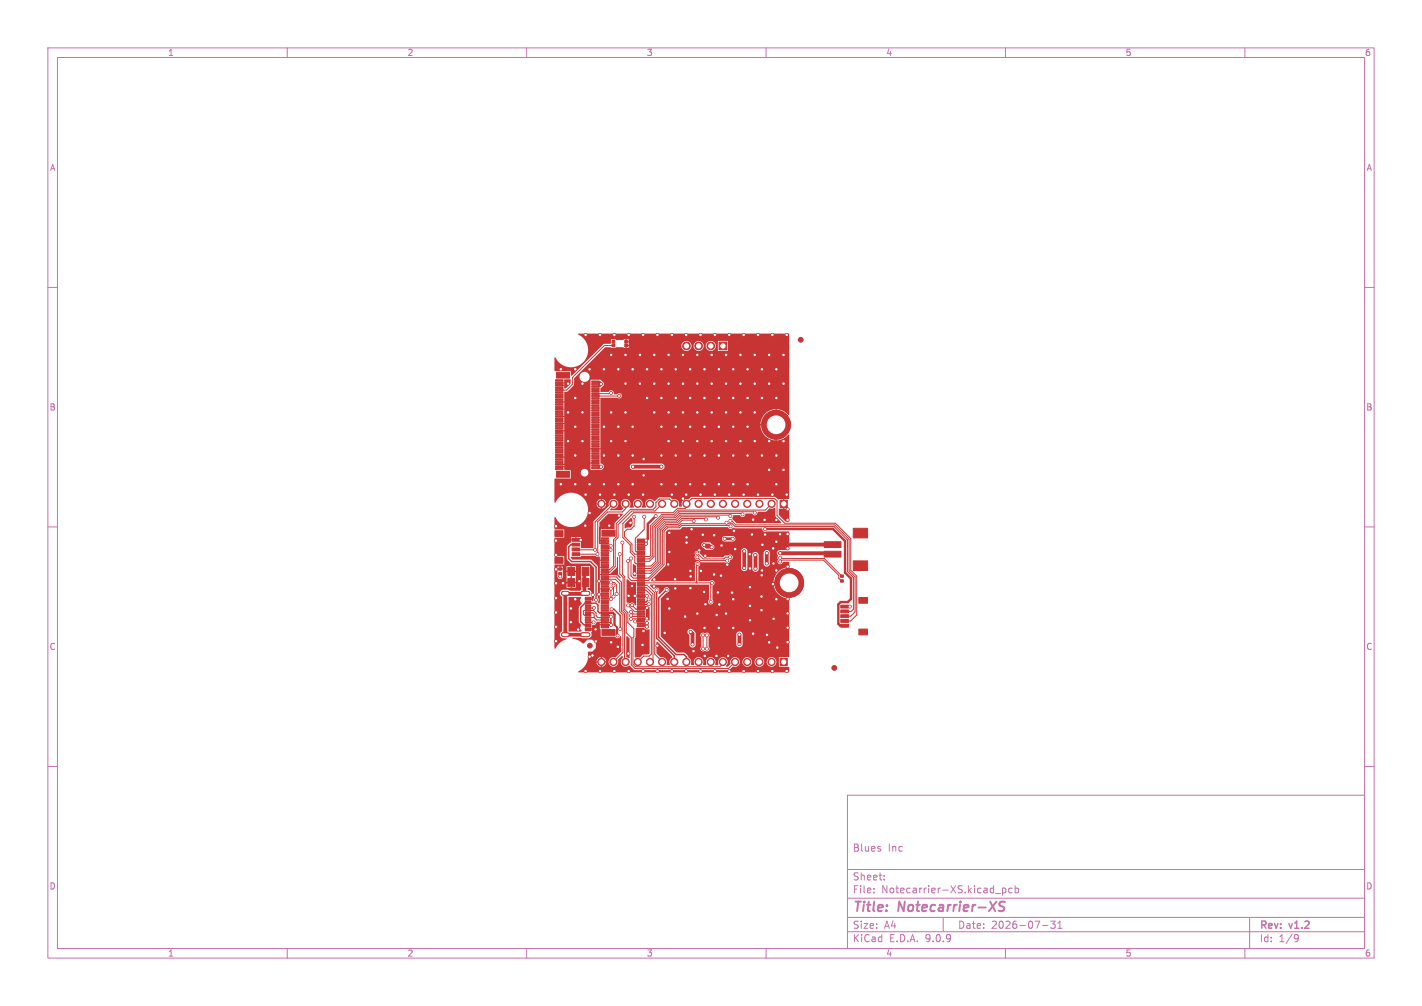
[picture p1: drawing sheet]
<svg xmlns="http://www.w3.org/2000/svg" width="297mm" height="210mm" viewBox="0 0 297 210" stroke-linecap="round" stroke-linejoin="round" font-family="sans-serif">
<defs><g id="words">
<g font-size="2.8" fill="#c872ab">
<text x="178" y="190.9">Title:</text>
<text x="187.7" y="190.9">Notecarrier-XS</text>
</g>
<g font-size="2.1" fill="#c872ab">
<text x="178" y="178">Blues</text>
<text x="185.4" y="178">Inc</text>
<text x="178" y="184">Sheet:</text>
<text x="178" y="186.7">File:</text>
<text x="184.1" y="186.7">Notecarrier-XS.kicad_pcb</text>
<text x="178" y="196.9">KiCad</text>
<text x="178" y="194.1">Size:</text>
<text x="184.7" y="194.1">A4</text>
<text x="185.7" y="196.9">E.D.A.</text>
<text x="193.3" y="196.9">9.0.9</text>
<text x="200" y="194.1">Date:</text>
<text x="207" y="194.1">2026-07-31</text>
<text x="263" y="194.3">Rev:</text>
<text x="263" y="196.9">Id:</text>
<text x="267.1" y="196.9">1/9</text>
<text x="269.4" y="194.3">v1.2</text>
</g>
<g font-size="1.8" fill="#c872ab">
<text x="35" y="11.9">1</text>
<text x="85" y="11.9">2</text>
<text x="135" y="11.9">3</text>
<text x="185" y="11.9">4</text>
<text x="235" y="11.9">5</text>
<text x="285" y="11.9">6</text>
<text x="10.3" y="35.9">A</text>
<text x="285.4" y="35.9">A</text>
<text x="10.3" y="85.9">B</text>
<text x="285.3" y="85.9">B</text>
<text x="10.3" y="135.9">C</text>
<text x="285.3" y="135.9">C</text>
<text x="10.3" y="185.9">D</text>
<text x="285.3" y="185.9">D</text>
<text x="35" y="199.9">1</text>
<text x="85" y="199.9">2</text>
<text x="135" y="199.9">3</text>
<text x="185" y="199.9">4</text>
<text x="235" y="199.9">5</text>
<text x="285" y="199.9">6</text>
</g>
</g></defs>
<g fill="none" stroke="#c872ab" stroke-width=".21">
<path d="M10 10h277v190h-277zM12 12h273v186h-273zM60 10v2M110 10v2M160 10v2M210 10v2M260 10v2M10 60h2M285 60h2M10 110h2M285 110h2M10 160h2"/>
<path d="M177 166h108v32h-108zM183.7 177.2l.3 .2-.3 .3M183.7 176.7l.2 .1M285 160h2M60 198v2M110 198v2M160 198v2M177 194.5h108M177 191.5h108M177 187.5h108M177 181.5h108M182.5 186.3v.1"/>
<path d="M182.5 185.5v.1M184.7 183.6v.1M184.7 182.8v.1M197 191.5v3M207.9 186.5h1.1M209.4 185.4v1.5M209.4 185.5l.4-.1 .3 .3-.1 .6h-.6M210 198v2M211.4 185.5l-.4-.1-.3 .3 .1 .6h.6M212 185.5l.5-.1 .2 .3-.1 .6h-.6M212 184.9v1.5M217.7 193.2h1.2"/>
<path d="M219.5 192.3h.9l-.5 .6 .4 .1v.7l-.2 .1-.6-.1M221 193.8h.8M221 192.7l.4-.4v1.5M260 198v2M261 191.5v6.5M270.6 195.1l.5 .1a.99 .99 0 0 1-.4 1.4h-.2M271.2 195.7l-.3 .3h-.3"/>
</g>
<path d="M209.9 188.3a.85 .85 0 0 0-1 .1l-.1 .6 .9 .4-.1 .6a.85 .85 0 0 1-1 .1" fill="none" stroke="#c872ab" stroke-width=".4"/>
<g fill="#c83434">
<path d="M161.4 121.5h.5v.5h-.5z"/>
<path d="M164.2 118h.6v.9h-.6z"/>
<path d="M164.2 124.5h.6v.9h-.6z"/>
<path d="M124.9 79.5h.4l.5 .5v.3l-.5 .5h-.4z"/>
<path d="M125 97h.6l.2 .3v.3l-.2 .2h-.6z"/>
<path d="M134.6 112.5h.5l.1 .2-.1 1.1h-.5z"/>
<path d="M147 113.5h1.2l.4 .4v.6h-1.1l-.5-.4z"/>
<path d="M126.9 127.8l.5-.1v.5l-.5-.1z"/>
<path d="M134.7 130l.3-.3 .4 .2v1.1l-.1 .2h-.3l-.3-.3z"/>
</g>
<g fill="#c83434" stroke="#c83434" stroke-width=".21">
<path d="M119.5 112.4h1.6v.6h-1.6z"/>
<path d="M119.5 113.4h1.6v.6h-1.6z"/>
<path d="M119.5 114.4h1.6v.6h-1.6z"/>
<path d="M119.5 115.4h1.6v.6h-1.6z"/>
<path d="M115.9 116.4h1.7v1.2h-1.7z"/>
<path d="M115.9 110.8h1.7v1.2h-1.7z"/>
<path d="M150.2 71.4h1.6v1.6h-1.6z"/>
<path d="M127.8 71.1h.6v.5h-.6z"/>
<path d="M127.8 71.8h.6v.6h-.6z"/>
<path d="M130.5 71.1h.5v.5h-.5z"/>
<path d="M130.5 71.8h.5v.6h-.5z"/>
<path d="M116.2 98.4h2.8v1.2h-2.8z"/>
<path d="M116.2 77.7h2.8v1.2h-2.8z"/>
<path d="M116 97.8h1.6v.3h-1.6z"/>
<path d="M123.6 97.5h1.5v.3h-1.5z"/>
<path d="M116 97.3h1.6v.3h-1.6z"/>
<path d="M123.6 97h1.5v.3h-1.5z"/>
<path d="M116 96.8h1.6v.3h-1.6z"/>
<path d="M123.6 96.5h1.5v.3h-1.5z"/>
<path d="M116 96.3h1.6v.3h-1.6z"/>
<path d="M123.6 96h1.5v.3h-1.5z"/>
<path d="M116 95.8h1.6v.3h-1.6z"/>
<path d="M123.6 95.5h1.5v.3h-1.5z"/>
<path d="M116 95.3h1.6v.3h-1.6z"/>
<path d="M123.6 95h1.5v.3h-1.5z"/>
<path d="M116 94.8h1.6v.3h-1.6z"/>
<path d="M123.6 94.5h1.5v.3h-1.5z"/>
<path d="M116 94.3h1.6v.3h-1.6z"/>
<path d="M123.6 94h1.5v.3h-1.5z"/>
<path d="M116 93.8h1.6v.3h-1.6z"/>
<path d="M123.6 93.5h1.5v.3h-1.5z"/>
<path d="M116 93.3h1.6v.3h-1.6z"/>
<path d="M123.6 93h1.5v.3h-1.5z"/>
<path d="M116 92.8h1.6v.3h-1.6z"/>
<path d="M123.6 92.5h1.5v.3h-1.5z"/>
<path d="M116 92.3h1.6v.3h-1.6z"/>
<path d="M123.6 92h1.5v.3h-1.5z"/>
<path d="M116 91.8h1.6v.3h-1.6z"/>
<path d="M123.6 91.5h1.5v.3h-1.5z"/>
<path d="M116 91.3h1.6v.3h-1.6z"/>
<path d="M123.6 91h1.5v.3h-1.5z"/>
<path d="M116 90.8h1.6v.3h-1.6z"/>
<path d="M123.6 90.5h1.5v.3h-1.5z"/>
<path d="M116 90.3h1.6v.3h-1.6z"/>
<path d="M123.6 90h1.5v.3h-1.5z"/>
<path d="M116 89.8h1.6v.3h-1.6z"/>
<path d="M123.6 89.5h1.5v.3h-1.5z"/>
<path d="M116 89.3h1.6v.3h-1.6z"/>
<path d="M123.6 89h1.5v.3h-1.5z"/>
<path d="M116 88.8h1.6v.3h-1.6z"/>
<path d="M123.6 88.5h1.5v.3h-1.5z"/>
<path d="M116 88.3h1.6v.3h-1.6z"/>
<path d="M123.6 88h1.5v.3h-1.5z"/>
<path d="M116 87.8h1.6v.3h-1.6z"/>
<path d="M123.6 87.5h1.5v.3h-1.5z"/>
<path d="M116 87.3h1.6v.3h-1.6z"/>
<path d="M123.6 87h1.5v.3h-1.5z"/>
<path d="M116 86.8h1.6v.3h-1.6z"/>
<path d="M123.6 86.5h1.5v.3h-1.5z"/>
<path d="M116 86.3h1.6v.3h-1.6z"/>
<path d="M123.6 86h1.5v.3h-1.5z"/>
<path d="M116 85.8h1.6v.3h-1.6z"/>
<path d="M123.6 85.5h1.5v.3h-1.5z"/>
<path d="M116 85.3h1.6v.3h-1.6z"/>
<path d="M123.6 85h1.5v.3h-1.5z"/>
<path d="M116 84.8h1.6v.3h-1.6z"/>
<path d="M123.6 84.5h1.5v.3h-1.5z"/>
<path d="M116 84.3h1.6v.3h-1.6z"/>
<path d="M123.6 84h1.5v.3h-1.5z"/>
<path d="M116 83.8h1.6v.3h-1.6z"/>
<path d="M123.6 83.5h1.5v.3h-1.5z"/>
<path d="M116 83.3h1.6v.3h-1.6z"/>
<path d="M123.6 83h1.5v.3h-1.5z"/>
<path d="M116 82.8h1.6v.3h-1.6z"/>
<path d="M123.6 82.5h1.5v.3h-1.5z"/>
<path d="M116 82.3h1.6v.3h-1.6z"/>
<path d="M123.6 82h1.5v.3h-1.5z"/>
<path d="M116 81.8h1.6v.3h-1.6z"/>
<path d="M123.6 81.5h1.5v.3h-1.5z"/>
<path d="M116 81.3h1.6v.3h-1.6z"/>
<path d="M123.6 81h1.5v.3h-1.5z"/>
<path d="M116 80.8h1.6v.3h-1.6z"/>
<path d="M123.6 80.5h1.5v.3h-1.5z"/>
<path d="M116 80.3h1.6v.3h-1.6z"/>
<path d="M123.6 80h1.5v.3h-1.5z"/>
<path d="M116 79.8h1.6v.3h-1.6z"/>
<path d="M123.6 79.5h1.5v.3h-1.5z"/>
<path d="M116 79.3h1.6v.3h-1.6z"/>
<path d="M162.9 104.4h1.5v1.5h-1.5z"/>
<path d="M175.6 130.3h1.6v.6h-1.6z"/>
<path d="M175.6 129.3h1.6v.6h-1.6z"/>
<path d="M175.6 128.3h1.6v.6h-1.6z"/>
<path d="M175.6 127.3h1.6v.6h-1.6z"/>
<path d="M175.6 126.3h1.6v.6h-1.6z"/>
<path d="M179.4 131.3h1.8v1.2h-1.8z"/>
<path d="M179.4 124.7h1.8v1.2h-1.8z"/>
<path d="M175.5 121h.6v.5h-.6z"/>
<path d="M175.5 120h.6v.5h-.6z"/>
<path d="M121.6 118.4h1.4v1.7h-1.4z"/>
<path d="M118.6 118.4h1.4v1.7h-1.4z"/>
<path d="M172.1 115.1h3.5v1.2h-3.5z"/>
<path d="M172.1 113.1h3.5v1.2h-3.5z"/>
<path d="M178.2 110.3h3v2h-3z"/>
<path d="M178.2 117.1h3v2h-3z"/>
<path d="M122.2 124.7h1.2v.3h-1.2z"/>
<path d="M122.2 125.5h1.2v.3h-1.2z"/>
<path d="M122.2 126.8h1.2v.3h-1.2z"/>
<path d="M122.2 127.8h1.2v.3h-1.2z"/>
<path d="M122.2 128.3h1.2v.3h-1.2z"/>
<path d="M122.2 129.3h1.2v.3h-1.2z"/>
<path d="M122.2 130.6h1.2v.3h-1.2z"/>
<path d="M122.2 131.4h1.2v.3h-1.2z"/>
<path d="M122.2 131.1h1.2v.3h-1.2z"/>
<path d="M122.2 130.3h1.2v.3h-1.2z"/>
<path d="M122.2 129.8h1.2v.3h-1.2z"/>
<path d="M122.2 128.8h1.2v.3h-1.2z"/>
<path d="M122.2 127.3h1.2v.3h-1.2z"/>
<path d="M122.2 126.3h1.2v.3h-1.2z"/>
<path d="M122.2 125.8h1.2v.3h-1.2z"/>
<path d="M122.2 125h1.2v.3h-1.2z"/>
<path d="M121.6 120.8h1.4v1.7h-1.4z"/>
<path d="M118.6 120.8h1.4v1.7h-1.4z"/>
<path d="M125.7 131.4h2.8v1.2h-2.8z"/>
<path d="M125.7 110.7h2.8v1.2h-2.8z"/>
<path d="M125.5 130.8h1.6v.3h-1.6z"/>
<path d="M133.1 130.5h1.5v.3h-1.5z"/>
<path d="M125.5 130.3h1.6v.3h-1.6z"/>
<path d="M133.1 130h1.5v.3h-1.5z"/>
<path d="M125.5 129.8h1.6v.3h-1.6z"/>
<path d="M133.1 129.5h1.5v.3h-1.5z"/>
<path d="M125.5 129.3h1.6v.3h-1.6z"/>
<path d="M133.1 129h1.5v.3h-1.5z"/>
<path d="M125.5 128.8h1.6v.3h-1.6z"/>
<path d="M133.1 128.5h1.5v.3h-1.5z"/>
<path d="M125.5 128.3h1.6v.3h-1.6z"/>
<path d="M133.1 128h1.5v.3h-1.5z"/>
<path d="M125.5 127.8h1.6v.3h-1.6z"/>
<path d="M133.1 127.5h1.5v.3h-1.5z"/>
<path d="M125.5 127.3h1.6v.3h-1.6z"/>
<path d="M133.1 127h1.5v.3h-1.5z"/>
<path d="M125.5 126.8h1.6v.3h-1.6z"/>
<path d="M133.1 126.5h1.5v.3h-1.5z"/>
<path d="M125.5 126.3h1.6v.3h-1.6z"/>
<path d="M133.1 126h1.5v.3h-1.5z"/>
<path d="M125.5 125.8h1.6v.3h-1.6z"/>
<path d="M133.1 125.5h1.5v.3h-1.5z"/>
<path d="M125.5 125.3h1.6v.3h-1.6z"/>
<path d="M133.1 125h1.5v.3h-1.5z"/>
<path d="M125.5 124.8h1.6v.3h-1.6z"/>
<path d="M133.1 124.5h1.5v.3h-1.5z"/>
<path d="M125.5 124.3h1.6v.3h-1.6z"/>
<path d="M133.1 124h1.5v.3h-1.5z"/>
<path d="M125.5 123.8h1.6v.3h-1.6z"/>
<path d="M133.1 123.5h1.5v.3h-1.5z"/>
<path d="M125.5 123.3h1.6v.3h-1.6z"/>
<path d="M133.1 123h1.5v.3h-1.5z"/>
<path d="M125.5 122.8h1.6v.3h-1.6z"/>
<path d="M133.1 122.5h1.5v.3h-1.5z"/>
<path d="M125.5 122.3h1.6v.3h-1.6z"/>
<path d="M133.1 122h1.5v.3h-1.5z"/>
<path d="M125.5 121.8h1.6v.3h-1.6z"/>
<path d="M133.1 121.5h1.5v.3h-1.5z"/>
<path d="M125.5 121.3h1.6v.3h-1.6z"/>
<path d="M133.1 121h1.5v.3h-1.5z"/>
<path d="M125.5 120.8h1.6v.3h-1.6z"/>
<path d="M133.1 120.5h1.5v.3h-1.5z"/>
<path d="M125.5 120.3h1.6v.3h-1.6z"/>
<path d="M133.1 120h1.5v.3h-1.5z"/>
<path d="M125.5 119.8h1.6v.3h-1.6z"/>
<path d="M133.1 119.5h1.5v.3h-1.5z"/>
<path d="M125.5 119.3h1.6v.3h-1.6z"/>
<path d="M133.1 119h1.5v.3h-1.5z"/>
<path d="M125.5 118.8h1.6v.3h-1.6z"/>
<path d="M133.1 118.5h1.5v.3h-1.5z"/>
<path d="M125.5 118.3h1.6v.3h-1.6z"/>
<path d="M133.1 118h1.5v.3h-1.5z"/>
<path d="M125.5 117.8h1.6v.3h-1.6z"/>
<path d="M133.1 117.5h1.5v.3h-1.5z"/>
<path d="M125.5 117.3h1.6v.3h-1.6z"/>
<path d="M133.1 117h1.5v.3h-1.5z"/>
<path d="M125.5 116.8h1.6v.3h-1.6z"/>
<path d="M133.1 116.5h1.5v.3h-1.5z"/>
<path d="M125.5 116.3h1.6v.3h-1.6z"/>
<path d="M133.1 116h1.5v.3h-1.5z"/>
<path d="M125.5 115.8h1.6v.3h-1.6z"/>
<path d="M133.1 115.5h1.5v.3h-1.5z"/>
<path d="M125.5 115.3h1.6v.3h-1.6z"/>
<path d="M133.1 115h1.5v.3h-1.5z"/>
<path d="M125.5 114.8h1.6v.3h-1.6z"/>
<path d="M133.1 114.5h1.5v.3h-1.5z"/>
<path d="M125.5 114.3h1.6v.3h-1.6z"/>
<path d="M133.1 114h1.5v.3h-1.5z"/>
<path d="M125.5 113.8h1.6v.3h-1.6z"/>
<path d="M133.1 113.5h1.5v.3h-1.5z"/>
<path d="M125.5 113.3h1.6v.3h-1.6z"/>
<path d="M133.1 113h1.5v.3h-1.5z"/>
<path d="M125.5 112.8h1.6v.3h-1.6z"/>
<path d="M133.1 112.5h1.5v.3h-1.5z"/>
<path d="M125.5 112.3h1.6v.3h-1.6z"/>
<path d="M116.7 118.5h.6v.5h-.6z"/>
<path d="M116.7 119.5h.6v.5h-.6z"/>
<path d="M162.9 137.4h1.5v1.5h-1.5z"/>
<circle cx="148.5" cy="72.2" r=".8"/>
<circle cx="145.9" cy="72.2" r=".8"/>
<circle cx="143.4" cy="72.2" r=".8"/>
<circle cx="167.2" cy="70.9" r=".5"/>
<circle cx="161.2" cy="105.2" r=".75"/>
<circle cx="158.6" cy="105.2" r=".75"/>
<circle cx="156.1" cy="105.2" r=".75"/>
<circle cx="153.5" cy="105.2" r=".75"/>
<circle cx="151" cy="105.2" r=".75"/>
<circle cx="148.5" cy="105.2" r=".75"/>
<circle cx="145.9" cy="105.2" r=".75"/>
<circle cx="143.4" cy="105.2" r=".75"/>
<circle cx="140.8" cy="105.2" r=".75"/>
<circle cx="138.3" cy="105.2" r=".75"/>
<circle cx="135.8" cy="105.2" r=".75"/>
<circle cx="133.2" cy="105.2" r=".75"/>
<circle cx="130.7" cy="105.2" r=".75"/>
<circle cx="128.1" cy="105.2" r=".75"/>
<circle cx="125.6" cy="105.2" r=".75"/>
<circle cx="164.8" cy="121.7" r="3"/>
<circle cx="123.2" cy="134.8" r=".5"/>
<circle cx="162.1" cy="88.7" r="3"/>
<circle cx="174.2" cy="139.4" r=".5"/>
<circle cx="161.1" cy="138.2" r=".75"/>
<circle cx="158.6" cy="138.2" r=".75"/>
<circle cx="156.1" cy="138.2" r=".75"/>
<circle cx="153.5" cy="138.2" r=".75"/>
<circle cx="151" cy="138.2" r=".75"/>
<circle cx="148.4" cy="138.2" r=".75"/>
<circle cx="145.9" cy="138.2" r=".75"/>
<circle cx="143.4" cy="138.2" r=".75"/>
<circle cx="140.8" cy="138.2" r=".75"/>
<circle cx="138.3" cy="138.2" r=".75"/>
<circle cx="135.7" cy="138.2" r=".75"/>
<circle cx="133.2" cy="138.2" r=".75"/>
<circle cx="130.7" cy="138.2" r=".75"/>
<circle cx="128.1" cy="138.2" r=".75"/>
<circle cx="125.6" cy="138.2" r=".75"/>
<circle cx="127.5" cy="114.8" r=".3"/>
<circle cx="129.4" cy="115.7" r=".3"/>
<circle cx="159.8" cy="110.5" r=".3"/>
<circle cx="151.3" cy="112.5" r=".3"/>
<circle cx="153" cy="112.5" r=".3"/>
<circle cx="147" cy="113.8" r=".3"/>
<circle cx="148.6" cy="114.2" r=".3"/>
<circle cx="117" cy="120.3" r=".3"/>
<circle cx="131.8" cy="129.2" r=".3"/>
<circle cx="127.6" cy="125.1" r=".3"/>
<circle cx="127.6" cy="122.9" r=".3"/>
<circle cx="128.8" cy="124" r=".3"/>
<circle cx="127.6" cy="121.6" r=".3"/>
<circle cx="128.1" cy="124.5" r=".3"/>
<circle cx="128.1" cy="122.2" r=".3"/>
<circle cx="159.7" cy="108.5" r=".3"/>
<circle cx="156.1" cy="101.1" r=".3"/>
<circle cx="132.1" cy="95.1" r=".3"/>
<circle cx="134.2" cy="134.6" r=".3"/>
<circle cx="147.3" cy="116" r=".3"/>
<circle cx="153.1" cy="101.1" r=".3"/>
<circle cx="144.1" cy="101.1" r=".3"/>
<circle cx="134.3" cy="103.3" r=".3"/>
<circle cx="116.1" cy="127.9" r=".3"/>
<circle cx="141.1" cy="101.1" r=".3"/>
<circle cx="126.1" cy="101.1" r=".3"/>
<circle cx="129.1" cy="101.1" r=".3"/>
<circle cx="161.4" cy="121.9" r=".3"/>
<circle cx="144.2" cy="120.3" r=".3"/>
<circle cx="164.5" cy="128" r=".3"/>
<circle cx="162.1" cy="113.1" r=".3"/>
<circle cx="144.2" cy="122.8" r=".3"/>
<circle cx="123.7" cy="136.8" r=".3"/>
<circle cx="127.6" cy="92.1" r=".3"/>
<circle cx="159" cy="127.4" r=".3"/>
<circle cx="116.1" cy="124.9" r=".3"/>
<circle cx="120.1" cy="125.1" r=".3"/>
<circle cx="119.2" cy="129.9" r=".3"/>
<circle cx="146.8" cy="111.6" r=".3"/>
<circle cx="161.3" cy="140.1" r=".3"/>
<circle cx="150.1" cy="131.1" r=".3"/>
<circle cx="151.6" cy="86.1" r=".3"/>
<circle cx="164.5" cy="134" r=".3"/>
<circle cx="120.7" cy="131.4" r=".3"/>
<circle cx="116.1" cy="109.9" r=".3"/>
<circle cx="160.6" cy="80.1" r=".3"/>
<circle cx="127.6" cy="86.1" r=".3"/>
<circle cx="149.3" cy="103.3" r=".3"/>
<circle cx="153.1" cy="125.1" r=".3"/>
<circle cx="151.6" cy="74.1" r=".3"/>
<circle cx="152.9" cy="123.7" r=".3"/>
<circle cx="161.3" cy="103.3" r=".3"/>
<circle cx="163.6" cy="74.1" r=".3"/>
<circle cx="153.3" cy="110.8" r=".3"/>
<circle cx="120.1" cy="95.1" r=".3"/>
<circle cx="121.6" cy="92.1" r=".3"/>
<circle cx="123.1" cy="101.1" r=".3"/>
<circle cx="155.3" cy="103.3" r=".3"/>
<circle cx="156.1" cy="77.1" r=".3"/>
<circle cx="117.6" cy="121.7" r=".3"/>
<circle cx="132" cy="122.3" r=".3"/>
<circle cx="160.6" cy="134.1" r=".3"/>
<circle cx="141" cy="120.9" r=".3"/>
<circle cx="164.5" cy="106.3" r=".3"/>
<circle cx="144.8" cy="135.9" r=".3"/>
<circle cx="158.3" cy="103.3" r=".3"/>
<circle cx="141.1" cy="95.1" r=".3"/>
<circle cx="127.6" cy="74.1" r=".3"/>
<circle cx="126.1" cy="77.1" r=".3"/>
<circle cx="147.1" cy="89.1" r=".3"/>
<circle cx="146.4" cy="119.2" r=".3"/>
<circle cx="149.6" cy="136.9" r=".3"/>
<circle cx="154.6" cy="74.1" r=".3"/>
<circle cx="136.6" cy="86.1" r=".3"/>
<circle cx="153.1" cy="83.1" r=".3"/>
<circle cx="138.1" cy="77.1" r=".3"/>
<circle cx="164.5" cy="108.5" r=".3"/>
<circle cx="164.3" cy="103.3" r=".3"/>
<circle cx="116.1" cy="130.9" r=".3"/>
<circle cx="160.6" cy="92.1" r=".3"/>
<circle cx="134.3" cy="69.9" r=".3"/>
<circle cx="116.1" cy="118.9" r=".3"/>
<circle cx="137.3" cy="134.8" r=".3"/>
<circle cx="161.5" cy="117.6" r=".3"/>
<circle cx="146.1" cy="114.9" r=".3"/>
<circle cx="154.6" cy="92.1" r=".3"/>
<circle cx="124.4" cy="131.4" r=".3"/>
<circle cx="116.1" cy="133.9" r=".3"/>
<circle cx="140.3" cy="69.9" r=".3"/>
<circle cx="141" cy="122.8" r=".3"/>
<circle cx="132.1" cy="77.1" r=".3"/>
<circle cx="142.6" cy="86.1" r=".3"/>
<circle cx="157.3" cy="132.3" r=".3"/>
<circle cx="159.2" cy="113.7" r=".3"/>
<circle cx="148.6" cy="92.1" r=".3"/>
<circle cx="148.6" cy="74.1" r=".3"/>
<circle cx="138.1" cy="95.1" r=".3"/>
<circle cx="162.3" cy="135.2" r=".3"/>
<circle cx="150.1" cy="95.1" r=".3"/>
<circle cx="125.1" cy="121.3" r=".3"/>
<circle cx="131.3" cy="124.4" r=".3"/>
<circle cx="120.1" cy="83.1" r=".3"/>
<circle cx="135.1" cy="124.4" r=".3"/>
<circle cx="136.6" cy="74.1" r=".3"/>
<circle cx="132.1" cy="101.1" r=".3"/>
<circle cx="138.1" cy="89.1" r=".3"/>
<circle cx="144.1" cy="77.1" r=".3"/>
<circle cx="134.4" cy="131.7" r=".3"/>
<circle cx="153.1" cy="89.1" r=".3"/>
<circle cx="116.1" cy="112.9" r=".3"/>
<circle cx="164.5" cy="111.5" r=".3"/>
<circle cx="152.3" cy="103.3" r=".3"/>
<circle cx="120.1" cy="101.1" r=".3"/>
<circle cx="157.6" cy="80.1" r=".3"/>
<circle cx="140.3" cy="103.3" r=".3"/>
<circle cx="159.1" cy="77.1" r=".3"/>
<circle cx="150.2" cy="126.2" r=".3"/>
<circle cx="144.1" cy="89.1" r=".3"/>
<circle cx="132.1" cy="89.1" r=".3"/>
<circle cx="158.3" cy="140.1" r=".3"/>
<circle cx="134.4" cy="99.2" r=".3"/>
<circle cx="159" cy="124.5" r=".3"/>
<circle cx="126.1" cy="89.1" r=".3"/>
<circle cx="131.7" cy="109.1" r=".3"/>
<circle cx="161.3" cy="69.9" r=".3"/>
<circle cx="147" cy="123.6" r=".3"/>
<circle cx="132.6" cy="124.4" r=".3"/>
<circle cx="136.6" cy="122.4" r=".3"/>
<circle cx="177.5" cy="126.6" r=".3"/>
<circle cx="136.6" cy="121" r=".3"/>
<circle cx="123.1" cy="77.1" r=".3"/>
<circle cx="162.1" cy="95.1" r=".3"/>
<circle cx="146.3" cy="140.1" r=".3"/>
<circle cx="120.1" cy="89.1" r=".3"/>
<circle cx="143.3" cy="140.1" r=".3"/>
<circle cx="147.1" cy="95.1" r=".3"/>
<circle cx="142.6" cy="80.1" r=".3"/>
<circle cx="125.3" cy="103.3" r=".3"/>
<circle cx="163.6" cy="80.1" r=".3"/>
<circle cx="142.6" cy="104.1" r=".3"/>
<circle cx="160.2" cy="132.5" r=".3"/>
<circle cx="160.6" cy="74.1" r=".3"/>
<circle cx="143.3" cy="69.9" r=".3"/>
<circle cx="149.1" cy="119.9" r=".3"/>
<circle cx="148.6" cy="86.1" r=".3"/>
<circle cx="151.6" cy="128.1" r=".3"/>
<circle cx="151.6" cy="80.1" r=".3"/>
<circle cx="132.5" cy="119.7" r=".3"/>
<circle cx="122.3" cy="140.1" r=".3"/>
<circle cx="153.5" cy="114.6" r=".3"/>
<circle cx="137.3" cy="140.1" r=".3"/>
<circle cx="152.3" cy="69.9" r=".3"/>
<circle cx="142.6" cy="92.1" r=".3"/>
<circle cx="135.1" cy="129.1" r=".3"/>
<circle cx="149.7" cy="128.4" r=".3"/>
<circle cx="164.3" cy="69.9" r=".3"/>
<circle cx="132.6" cy="129.7" r=".3"/>
<circle cx="130.6" cy="80.1" r=".3"/>
<circle cx="161.5" cy="114.5" r=".3"/>
<circle cx="151.6" cy="92.1" r=".3"/>
<circle cx="156.1" cy="89.1" r=".3"/>
<circle cx="153.1" cy="77.1" r=".3"/>
<circle cx="147.3" cy="126.1" r=".3"/>
<circle cx="159.1" cy="120.1" r=".3"/>
<circle cx="157.6" cy="92.1" r=".3"/>
<circle cx="162.1" cy="83.1" r=".3"/>
<circle cx="155.3" cy="140.1" r=".3"/>
<circle cx="121" cy="121.3" r=".3"/>
<circle cx="147.1" cy="101.1" r=".3"/>
<circle cx="162.9" cy="111.5" r=".3"/>
<circle cx="149.3" cy="69.9" r=".3"/>
<circle cx="145.6" cy="74.1" r=".3"/>
<circle cx="156.6" cy="115.7" r=".3"/>
<circle cx="121.6" cy="86.1" r=".3"/>
<circle cx="138.1" cy="83.1" r=".3"/>
<circle cx="157.3" cy="108.5" r=".3"/>
<circle cx="162.1" cy="77.1" r=".3"/>
<circle cx="150.1" cy="83.1" r=".3"/>
<circle cx="128.3" cy="103.3" r=".3"/>
<circle cx="142.6" cy="74.1" r=".3"/>
<circle cx="150.6" cy="120.2" r=".3"/>
<circle cx="145.6" cy="92.1" r=".3"/>
<circle cx="138.1" cy="101.1" r=".3"/>
<circle cx="159.1" cy="95.1" r=".3"/>
<circle cx="139.5" cy="117.8" r=".3"/>
<circle cx="125.1" cy="124.1" r=".3"/>
<circle cx="156.6" cy="126.5" r=".3"/>
<circle cx="139.8" cy="127" r=".3"/>
<circle cx="118.6" cy="92.1" r=".3"/>
<circle cx="157.6" cy="86.1" r=".3"/>
<circle cx="156.6" cy="129.5" r=".3"/>
<circle cx="127.6" cy="134.1" r=".3"/>
<circle cx="144.4" cy="110.5" r=".3"/>
<circle cx="156.1" cy="95.1" r=".3"/>
<circle cx="163.6" cy="98.1" r=".3"/>
<circle cx="149.1" cy="111.7" r=".3"/>
<circle cx="150.7" cy="113.9" r=".3"/>
<circle cx="118.6" cy="80.1" r=".3"/>
<circle cx="157.6" cy="74.1" r=".3"/>
<circle cx="152.1" cy="136.9" r=".3"/>
<circle cx="117.1" cy="77.1" r=".3"/>
<circle cx="159.1" cy="83.1" r=".3"/>
<circle cx="127.2" cy="109.7" r=".3"/>
<circle cx="123.1" cy="137.1" r=".3"/>
<circle cx="157" cy="111.6" r=".3"/>
<circle cx="153.1" cy="131.1" r=".3"/>
<circle cx="133.6" cy="74.1" r=".3"/>
<circle cx="139.6" cy="86.1" r=".3"/>
<circle cx="137.3" cy="69.9" r=".3"/>
<circle cx="143.4" cy="113.3" r=".3"/>
<circle cx="147.2" cy="136.9" r=".3"/>
<circle cx="140.3" cy="140.1" r=".3"/>
<circle cx="138.8" cy="132.1" r=".3"/>
<circle cx="159.1" cy="119.1" r=".3"/>
<circle cx="149.9" cy="123.7" r=".3"/>
<circle cx="117.1" cy="101.1" r=".3"/>
<circle cx="141.1" cy="83.1" r=".3"/>
<circle cx="116.1" cy="115.9" r=".3"/>
<circle cx="122.3" cy="69.9" r=".3"/>
<circle cx="118.6" cy="86.1" r=".3"/>
<circle cx="136.6" cy="80.1" r=".3"/>
<circle cx="135.1" cy="83.1" r=".3"/>
<circle cx="164.5" cy="125" r=".3"/>
<circle cx="139.4" cy="125" r=".3"/>
<circle cx="148.6" cy="80.1" r=".3"/>
<circle cx="164.5" cy="114.5" r=".3"/>
<circle cx="131.2" cy="136.4" r=".3"/>
<circle cx="145.6" cy="80.1" r=".3"/>
<circle cx="145.6" cy="128.1" r=".3"/>
<circle cx="151.9" cy="117.9" r=".3"/>
<circle cx="143.3" cy="103.3" r=".3"/>
<circle cx="129.1" cy="95.1" r=".3"/>
<circle cx="134.4" cy="95.8" r=".3"/>
<circle cx="129.1" cy="89.1" r=".3"/>
<circle cx="144.1" cy="95.1" r=".3"/>
<circle cx="128.3" cy="140.1" r=".3"/>
<circle cx="161.6" cy="129.2" r=".3"/>
<circle cx="162.1" cy="119.1" r=".3"/>
<circle cx="130.6" cy="74.1" r=".3"/>
<circle cx="121.6" cy="80.1" r=".3"/>
<circle cx="152.3" cy="140.1" r=".3"/>
<circle cx="139.8" cy="115.2" r=".3"/>
<circle cx="146.3" cy="69.9" r=".3"/>
<circle cx="143.1" cy="128.7" r=".3"/>
<circle cx="164.5" cy="131" r=".3"/>
<circle cx="156.6" cy="122.6" r=".3"/>
<circle cx="131.3" cy="140.1" r=".3"/>
<circle cx="139.8" cy="111.2" r=".3"/>
<circle cx="122.3" cy="103.3" r=".3"/>
<circle cx="119.2" cy="127" r=".3"/>
<circle cx="153.1" cy="95.1" r=".3"/>
<circle cx="147.1" cy="83.1" r=".3"/>
<circle cx="162.1" cy="101.1" r=".3"/>
<circle cx="154.6" cy="80.1" r=".3"/>
<circle cx="130.6" cy="92.1" r=".3"/>
<circle cx="125.3" cy="140.1" r=".3"/>
<circle cx="129.1" cy="77.1" r=".3"/>
<circle cx="127.6" cy="130.5" r=".3"/>
<circle cx="126.1" cy="95.1" r=".3"/>
<circle cx="135.1" cy="126.9" r=".3"/>
<circle cx="129.3" cy="107.6" r=".3"/>
<circle cx="158.3" cy="69.9" r=".3"/>
<circle cx="134.3" cy="140.1" r=".3"/>
<circle cx="139.6" cy="74.1" r=".3"/>
<circle cx="123.8" cy="124.2" r=".3"/>
<circle cx="159.8" cy="111.6" r=".3"/>
<circle cx="139.6" cy="92.1" r=".3"/>
<circle cx="156.1" cy="83.1" r=".3"/>
<circle cx="130.6" cy="86.1" r=".3"/>
<circle cx="129" cy="135" r=".3"/>
<circle cx="150.1" cy="77.1" r=".3"/>
<circle cx="127.6" cy="128.7" r=".3"/>
<circle cx="146.3" cy="103.3" r=".3"/>
<circle cx="141.1" cy="89.1" r=".3"/>
<circle cx="116.1" cy="121.8" r=".3"/>
<circle cx="149.3" cy="140.1" r=".3"/>
<circle cx="156.6" cy="118.7" r=".3"/>
<circle cx="120.1" cy="77.1" r=".3"/>
<circle cx="143.4" cy="112.2" r=".3"/>
<circle cx="125.3" cy="69.9" r=".3"/>
<circle cx="164.3" cy="140.1" r=".3"/>
<circle cx="133.6" cy="80.1" r=".3"/>
<circle cx="128.3" cy="69.9" r=".3"/>
<circle cx="123.1" cy="107.1" r=".3"/>
<circle cx="121.3" cy="112.7" r=".3"/>
<circle cx="147.1" cy="77.1" r=".3"/>
<circle cx="124.4" cy="133.9" r=".3"/>
<circle cx="164.5" cy="118.3" r=".3"/>
<circle cx="141.1" cy="77.1" r=".3"/>
<circle cx="162.1" cy="108.5" r=".3"/>
<circle cx="131.3" cy="103.3" r=".3"/>
<circle cx="122.2" cy="109.7" r=".3"/>
<circle cx="154.6" cy="86.1" r=".3"/>
<circle cx="162.1" cy="125.1" r=".3"/>
<circle cx="155.3" cy="69.9" r=".3"/>
<circle cx="150.1" cy="101.1" r=".3"/>
<circle cx="139.6" cy="80.1" r=".3"/>
<circle cx="163.6" cy="92.1" r=".3"/>
<circle cx="144.2" cy="119.2" r=".3"/>
<circle cx="160.6" cy="98.1" r=".3"/>
<circle cx="145.6" cy="86.1" r=".3"/>
<circle cx="144.1" cy="83.1" r=".3"/>
<circle cx="147.1" cy="131.1" r=".3"/>
<circle cx="150.1" cy="89.1" r=".3"/>
<circle cx="135.1" cy="77.1" r=".3"/>
<circle cx="131.3" cy="69.9" r=".3"/>
<circle cx="155.1" cy="107.4" r=".3"/>
<circle cx="152.5" cy="107.7" r=".3"/>
<circle cx="129" cy="132.7" r=".3"/>
<circle cx="155.4" cy="118.6" r=".3"/>
<circle cx="155.4" cy="115.1" r=".3"/>
<circle cx="134.9" cy="112.8" r=".3"/>
<circle cx="134.9" cy="113.5" r=".3"/>
<circle cx="125.5" cy="80.2" r=".3"/>
<circle cx="136.9" cy="107.7" r=".3"/>
<circle cx="134.5" cy="107.9" r=".3"/>
<circle cx="129.3" cy="82.6" r=".3"/>
<circle cx="151.7" cy="109.1" r=".3"/>
<circle cx="151.9" cy="117" r=".3"/>
<circle cx="145.6" cy="116.3" r=".3"/>
<circle cx="124.3" cy="114.8" r=".3"/>
<circle cx="131.8" cy="116.6" r=".3"/>
<circle cx="131.2" cy="117.1" r=".3"/>
<circle cx="124.8" cy="115.7" r=".3"/>
<circle cx="152.6" cy="109.9" r=".3"/>
<circle cx="145.6" cy="115.5" r=".3"/>
<circle cx="152.5" cy="108.7" r=".3"/>
<circle cx="152.5" cy="116.3" r=".3"/>
<circle cx="132.4" cy="107.9" r=".3"/>
<circle cx="127.6" cy="82" r=".3"/>
<circle cx="157.6" cy="107" r=".3"/>
<circle cx="147.4" cy="108.4" r=".3"/>
<circle cx="144.9" cy="108.8" r=".3"/>
<circle cx="150" cy="108.1" r=".3"/>
<circle cx="137.1" cy="123.2" r=".3"/>
<circle cx="135.5" cy="125.1" r=".3"/>
<circle cx="135.5" cy="126.1" r=".3"/>
<circle cx="139.2" cy="123.1" r=".3"/>
<circle cx="162.9" cy="115.5" r=".3"/>
<circle cx="160.1" cy="115.5" r=".3"/>
<circle cx="160.1" cy="117.6" r=".3"/>
<circle cx="157.8" cy="118.7" r=".3"/>
<circle cx="132.2" cy="97.4" r=".3"/>
<circle cx="138.1" cy="97.4" r=".3"/>
<circle cx="135.1" cy="130.1" r=".3"/>
<circle cx="135.1" cy="130.8" r=".3"/>
<circle cx="124.5" cy="125.2" r=".3"/>
<circle cx="157.7" cy="115.9" r=".3"/>
<circle cx="144.2" cy="131.9" r=".3"/>
<circle cx="144.6" cy="134.5" r=".3"/>
<circle cx="127.7" cy="127.2" r=".3"/>
<circle cx="125.5" cy="97.4" r=".3"/>
<circle cx="129.5" cy="131.3" r=".3"/>
<circle cx="154.4" cy="132.5" r=".3"/>
<circle cx="154.4" cy="134.5" r=".3"/>
<circle cx="130" cy="113.3" r=".3"/>
<circle cx="127.5" cy="113.9" r=".3"/>
<circle cx="145.7" cy="117.7" r=".3"/>
<circle cx="148.7" cy="121.7" r=".3"/>
<circle cx="147.6" cy="135.4" r=".3"/>
<circle cx="162.9" cy="116.4" r=".3"/>
<circle cx="147.6" cy="132.6" r=".3"/>
<circle cx="148.4" cy="125.6" r=".3"/>
<circle cx="146.8" cy="132.6" r=".3"/>
<circle cx="146.8" cy="135.4" r=".3"/>
<circle cx="131.2" cy="126.4" r=".3"/>
<circle cx="131.8" cy="128.5" r=".3"/>
<circle cx="132" cy="126.3" r=".3"/>
<circle cx="131.8" cy="127.7" r=".3"/>
<circle cx="162.9" cy="117.2" r=".3"/>
<circle cx="124" cy="126.9" r=".3"/>
<circle cx="124" cy="129.9" r=".3"/>
<circle cx="177.5" cy="126.6" r=".15"/>
<circle cx="117" cy="118.8" r=".15"/>
</g>
<path d="M117.7 123.9h.8M117.7 132.5h.8M121.7 123.9h1.1M121.7 132.5h1.1" fill="none" stroke="#c83434" stroke-width="1"/>
<path d="M151.3 112.5h.1M151.3 112.5h1.7M117.7 123.9h.8" fill="none" stroke="#c83434" stroke-width=".6"/>
<g fill="none" stroke="#c83434" stroke-width=".21">
<path d="M128.2 72.1h-2l-6.7 6.7v1.4l-1.2 1.2h-1.5M127.6 82l-.1 .2h-3.1M129.3 82.6l-4.9 .1M117 119.8v.5M127.5 114.8l-.1 .1h-1.1M127.6 113.9h.1M127.6 113.9l-.5 .5h-.8M128.1 105.2l-3.8 3.8v5.8l-4-.1M129.4 115.7v4.1l.7 .7v6.9l.7 .6v4.1l1.1 1v5.7l.7 .7h19.6l1.3-1.3M130 113.3v6.6l.5 .5v6.8l.6 .7v2.1l1.3 1.2v1.7l-.2 .2v5.5l.6 .6h17.5l.7-.7M130.7 105.2v1l-.7 .7h-3.1l-2.1 2v6.7l-4.5 .1M131.4 117.1l-.2 .2"/>
<path d="M131.8 116.6v3.6l.4 .5h3.2l2.9-2.9v-7.1l1-.9h2.5l.5-.5h10.6l.6 .6h20.7l2.8 2.8v6.6l1.2 1.3v6.6l-.4 .4h-1.4M131.9 116.6l-.1 .1M132.4 107.9v1.9l-.6 .7h-.8l-.6 .5v1l1.6 1.6v1.5l.6 .6h1.3M133.9 117.7h-1.1l-.2-.2v-1.3l-1-.9v-1.5l-1.5-1.6v-2.9l2.2-2.3h8.3l.9-.9h1.6l.3-.2v-.7l1.1-1.1h17.3l.5 .5v3l1.6 1.6h10.6l3.2 3.2v6.6l1.2 1.3v8.1l-1.2 1.2h-1.3M134.5 107.9v2.6l-1.8 1.9v2.6l.2 .2h1M135.6 105.1l.2 .1M138.3 105.2l-1.5 1.5h-4.9l-2.8 2.8v2.7l-.6 .6v5.5l-1.2 1.1h-1M140.8 105.2l-1-1h-2.1l-.7 .7v.9l-.6 .5h-4.7l-3 3v2.8l-.6 .6v5.4l-.8 .8h-1M144.9 108.6h-2.4l-.9 .9h-2.5l-1.1 1.1v7l-2.1 2.1h-2M145.3 117h.6l.6 .6M145.6 116.3l.7 .7h5.3M145.6 115.5l1.2 1.2h4.4l.3-.4h.7"/>
<path d="M145.7 117.7l-.2 .2v3.8M147 113.8h1.2l.4 .4M147.4 108.2h-5l-.9 .9h-2.5l-1.4 1.4v7l-1.7 1.7h-2M150 107.9h-7.8l-.9 .9h-2.5l-1.5 1.5v7l-1.4 1.4h-2M152.5 108.7h.3l.9 .9h20.6l3 3v6.6l1.3 1.2v7.3l-.9 .9h-1.3M152.5 107.5h-10.4l-.9 .9h-2.5l-1.8 1.8v7l-1 1h-2M152.6 109.7h-10.2l-.5 .5h-2.5l-.7 .7v7l-3.3 3.3h-3.6l-.6-.7v-3.4M155.1 107.2h-13.2l-.9 .9h-2.5l-1.9 1.9v6.2l-1 1h-1.7M157.6 106.8h-15.8l-.9 .9h-2.5l-2.2 2.2v6.2l-.6 .6h-1.7M161.2 105.2l-1.3 1.3h-18.2l-.9 .9h-2.6l-2.3 2.3v6.2l-.2 .3h-1.8M162.9 116.4l.2 .2h9l3.7 3.7M163 117.2l.3-.3h8.7l3.2 3.2v.6l.6 .6"/>
<path d="M123.1 127.9h.7M123.1 128.9h1M123.1 128.4h-1.1l-.2-.2v-.6l.2-.2h1.9l.6 .6v.5l.4 .4h1.4M123.1 126.9h.1M123.8 127.9h.1M123.8 127.9l.3 .3v.7M124 129.9h.1M124 126.9h-.9M124.1 128.9l.5 .5h1.7M125.5 127.9h1.9M126.3 120.9h2.2l.9 .9v5.9l.7 .6v7.9l-2 2M126.3 129.9h1.3"/>
<path d="M126.3 130.4h1.3M126.3 120.4h2.4l1.1 1.1v6l.6 .7v9.8l.3 .2M127.6 122.9v2.2M127.6 122.9h.1M127.6 121.6h.7l.5 .5v1.9M128.1 122.2h.1M128.1 122.2v2.3M131.2 126.4h.1M131.2 126.4l1.3 1.3h1.4M131.8 128.5l.2 .2h1.9M131.8 127.7l.5 .5h1.6M132 126.3l.8 .9h1.1"/>
<path d="M133.9 129.2h-2.1M133.9 122.2h1.3l1.5 1.5v12.8l1.6 1.7M133.9 122.7h1.1l1.4 1.3v14.2h-.7M133.9 121.7h14.7M133.9 123.2h1l1.1 1.1v12.2l-.4 .5h-1.2l-1.2 1.2M146.8 132.6v2.8M146.9 132.6h.1M147.6 132.6v2.8M148.4 121.7v3.9"/>
</g>
<path d="M136.9 107.7l-1.6 1.7v3.1l-.4 .3M159.8 110.5l14.2-.1 2.5 2.5v6.6l1.2 1.3v4.2l-.6 .7h-1.5l-.5 .5v4l.4 .4h.9M127.4 127.9h.6l.3 .4v2.1M128.9 131.7v.9l.1 .1" fill="none" stroke="#c83434" stroke-width=".5"/>
<g fill="none" stroke="#c83434" stroke-width=".3">
<path d="M119.3 119.3v2.3M120.3 113.7h-1.1l-.4 .4v2.5l.6 .6h3.9l1.2 1.2v7M125.2 112h.1M125.2 112.7l.2 .2h.9M127.2 109.7h-1.6l-.4 .4v3.2l1.1 .1M163.1 104.6l.6 .6-.6 .5M119.3 121.6h.1M121 121.3l-.4 .3h-2.9l-.1 .1M123.1 129.9h.9M125.5 127.9h-.3l-.3-.3v-1.3l-.4-.4h-2.3l-.9 .9v3l.6 .6h1M126.4 128.4l.9 .1 .3 .2v1.7M127.6 130.4h.1"/>
<path d="M127.6 130.4v.1M127.7 127.2h.5l1.3 1.3v2.7l.2 .1M133.9 129.7h-1.3M133.9 126.7h1.1M133.9 130.7h.9M133.9 130.2h.9M135.5 125.1l-.6 .6h-1M135.5 126.1l-1.6 .1M137.1 123.2v10l3.7 3.7v1.3M139.2 123.1l-1.6 1.7v8.2l3.6 3.6h1.6l.6 .5v1.1M176.4 126.6h1.1"/>
</g>
<path d="M132.2 97.4h5.9M122.1 119.3v4.4M155.4 115.1v3.5M157.7 115.9l.1 2.8M160.1 115.5v2.1M162.1 113.1l.6 .6h10.2M162.9 115.5h9.2M118.1 123.9v8.6h4.2M118.2 124h4.1M144.2 131.9l.4 .4v2.2M154.4 132.5v2" fill="none" stroke="#c83434" stroke-width=".8"/>
<path d="M128.3 130.4l.6 .6v.7" fill="none" stroke="#c83434" stroke-width=".4"/>
<g fill="#c83434">
<path d="M139.6 110.5h2.3l.7-.5 9.5 .1a.55 .55 0 0 0 .9 .1l6.1 .1 .2 .4a.55 .55 0 0 0 .8 .2h4.7v3.9l-2.1 .1a.65 .65 0 0 0-.4 .5 .65 .65 0 0 0 .2 .6 .56 .56 0 0 0 0 .8 .56 .56 0 0 0 .2 .9 .56 .56 0 0 0 .8-.4h1.3v1.1l-.5 .1a3.2 3.2 0 0 0-2.7 3.1h3.2v.2h-3.2v.4a3.3 3.3 0 0 0 3.2 2.7v12.2l-2.1 .1v2l2.1 .1v1.1h-44l-.1-.2 .2-.1a3.5 3.5 0 0 0 1.6-1.8h2.1v.2a1.01 1.01 0 0 0 1 .7 1.01 1.01 0 0 0 1-.9h-.9v.9h-.2v-.9h-3l.2-.2h2.8v-.9h.2v.9h.9v-.2a1.01 1.01 0 0 0-1.1-.7 1.01 1.01 0 0 0-.9 .9h-1.9l.1-1.2v-.7l.1-.2h.8l.7-.7v-1l-.7-.8h-1l-1 .8-.8-.6-1.3-.3v-.2h3.6l.3-.5v-.6l.1-.4h-.8v-.3h.8h-.8v-.3h.8v-.5l.8-.3 .3-.5h1.6v.3h-1v.2h1v.2h-1v.8h.2v1.6h3a.55 .55 0 0 0 .6 .3 .55 .55 0 0 0 .4-.4h.2v3.3l-1.2 1.2-.1-.1a1.01 1.01 0 0 0-1.3 .9 1.01 1.01 0 0 0 1.2 1.1 1.01 1.01 0 0 0 .7-1.4l.9-.9 .2 .1-.1 .5a1.02 1.02 0 0 0-.1 1.4 1.02 1.02 0 0 0 1.5 0l1.2 1h19.6l.9-.8a1 1 0 0 0 1.4-.9h.6v.2a1.01 1.01 0 0 0 1.1 .8 1.01 1.01 0 0 0 .9-1h.5v.2a1.01 1.01 0 0 0 1.1 .8 1.01 1.01 0 0 0 .9-1h.5l.1 .2a1.01 1.01 0 0 0 1.6 .6 1.01 1.01 0 0 0-.2-1.7 1.01 1.01 0 0 0-1.5 .9h-.5v-.3a1.01 1.01 0 0 0-1.1-.7 1.01 1.01 0 0 0-.9 1h-.5l-.1-.3a1.01 1.01 0 0 0-1.1-.7 1.01 1.01 0 0 0-.8 1h-.6v-.3a1 1 0 0 0-1.3-.7 1 1 0 0 0-.6 1.4l-.6 .6h-.3v-.3a1.01 1.01 0 0 0-.5-1.7 1.01 1.01 0 0 0-1.1 1.4l-.1 .2h-.6l-.1-.2a1 1 0 0 0-.9-1.4 1 1 0 0 0-.9 1.4l-.1 .2h-.5v-.4a1.01 1.01 0 0 0-1.1-1.2 1.01 1.01 0 0 0-.8 1.4l-.1 .2h-.5l-.2-1.1-1.2-1.4-1.6-.1-3.4-3.3v-1h5.6l.4 .7v2.1a.66 .66 0 0 0 .7 .5 .66 .66 0 0 0 .6-.7v-1.9h1l.2 .5v1.9a.56 .56 0 0 0-.1 .8 .56 .56 0 0 0 .8 0 .56 .56 0 0 0 .9 0 .56 .56 0 0 0-.1-.8v-.5h5.8a.66 .66 0 0 0 .6 .6 .66 .66 0 0 0 .7-.6v-2.2a.66 .66 0 0 0-.7-.5 .66 .66 0 0 0-.6 .7v2h-5.8v-1.5a.56 .56 0 0 0 0-.8 .56 .56 0 0 0-.8 0l-.1-.1a.56 .56 0 0 0-.8 .5h-1l-.1-.6-.5-.5a.66 .66 0 0 0-.7-.2 .66 .66 0 0 0-.4 .6h-5.6v-7l1.5-1.3a.56 .56 0 0 0 .1-.9 .56 .56 0 0 0-.9 .4l-1 1-.1-.1 .1-.6a.55 .55 0 0 0-.3-.7 .55 .55 0 0 0-.7 .2h-.2l-.8-.7 .1-.2h12.3l-.1 3.2a.56 .56 0 0 0 .1 .8 .56 .56 0 0 0 .8 0 .56 .56 0 0 0-.1-.8v-3h.1a.56 .56 0 0 0 .2-.8 .56 .56 0 0 0-.8-.1h-2.4v-2.7h8.9v.1a.66 .66 0 0 0 .7 .5 .66 .66 0 0 0 .6-.6v-2.7h1l.1 3a.66 .66 0 0 0 .7 .5 .66 .66 0 0 0 .5-.7v-1.1h1.1a.66 .66 0 0 0 .6 .7 .66 .66 0 0 0 .7-.7v-2.3a.66 .66 0 0 0-.7-.5 .66 .66 0 0 0-.6 .7v2.1h-1.1v-1.8a.68 .68 0 0 0-.7-.6 .68 .68 0 0 0-.6 .7h-1v-.8a.66 .66 0 0 0-.7-.7 .66 .66 0 0 0-.6 .7v3.5h-8.9v-.3l.3-.4 .2-.5h5.1a.61 .61 0 0 0 .7 .1 .61 .61 0 0 0 .3-.6 .56 .56 0 0 0 .5-.8 .56 .56 0 0 0-.9-.1h-.7l-.4 .3h-4l-.8-.8a.56 .56 0 0 0-.8-.5 .56 .56 0 0 0-.2 .9 .67 .67 0 0 0 .5 1.1l-.4 .3-.2 .4v3.6h-9.1v-.2l3-3.1 .1-4.2h7.4l.1 .4 .8 .6h1.2a.55 .55 0 0 0 .6-.5 .55 .55 0 0 0-.4-.6l-.5-.5h-1.3l-.4 .2-.1 .4h-7.4v-1.3h11.7a.56 .56 0 0 0 .5 .5h2a.56 .56 0 0 0 .3-.6 .56 .56 0 0 0-.6-.5l-1.9 .1-.3 .5h-11.7v-1.5z"/>
<path d="M137.1 134l.2-.1 3.1 3.2v.2l-.6 .6v.9h-.5l-.1-.2a1 1 0 0 0-.2-1.1 1 1 0 0 0-1-.3l-.9-.8z"/>
<path d="M130.8 132.9l.2-.1 .5 .5v4l-.2 .1-.5-.2z"/>
<path d="M132.8 131.2l.1-.1h1.6l.4 .3h.8v5l-.3 .2h-1.1l-.7 .7-1-.1v-3.9l.2-.4z"/>
<path d="M120.8 69.6h44v17l-.2 .1-.2-.3a3.2 3.2 0 0 0-2.2-1v6.5l1.4-.3 1-.9 .2 .1v13.2l-.1 .2h-.9v2l1 .1v2.6h-.8l-1.3-1.4v-1.3h.9v-2l-1.1 .1-.6-.6h-17.4l-.7 .6a1 1 0 0 0-1.1 .2 1 1 0 0 0-.2 1.1l-.2 .2h-.4l-.1-.4a1 1 0 0 0-.3-1 1 1 0 0 0-1.1-.1l-.6-.5h-2.1l-.9 .8h-.2a1 1 0 0 0-1.4-.2 1 1 0 0 0-.3 1.4l-.1 .2h-.7v-.3a1.01 1.01 0 0 0-.9-1.5 1.01 1.01 0 0 0-.8 1.6l-.1 .2h-.7l-.2-.1 .1-.2a1.01 1.01 0 0 0-.3-1.4 1.01 1.01 0 0 0-1.4 .3 1.01 1.01 0 0 0 .3 1.4v.2l-.3 .3h-2.3l-.1-.2 .3-.2 .2 .1a1.01 1.01 0 0 0 1.2-1 1.01 1.01 0 0 0-1.1-1 1.01 1.01 0 0 0-.8 1.4l-3.2 3.2-.1 5.6h-2.6v-1.6h-2v.4l-.9 .8v2.6l.7 .9 .3 .1h3.8l.9 .9v6.3l-.3 .7-.2-.3h-.8v-.2h.8h-.8v-.3h.8l-.1-.5a.76 .76 0 0 0-.8-1.1v-.4h.5v-4.5h-1.9l.1 5-.2 .1h-2.2a1.42 1.42 0 0 0-1.3-.2 .75 .75 0 0 0-.8 .6 .75 .75 0 0 0 .5 .9v7.2h-.1a.76 .76 0 0 0-.4 .9 .76 .76 0 0 0 .8 .6h.6l.1 .2-.8 .2a3.5 3.5 0 0 0-1.6 1.7h-.2v-13.6h2.5v.9h.9v-.9h.2v.9h.8v-.9h-4.4v-1.5h.6a.56 .56 0 0 0 .6 .6 .56 .56 0 0 0 .5-.5h.8v1.1h1.9v-2.1h-1.9v1h-.8v-1.5h-1.1v1.4h-.6v-2h.6v.4h.5v-.4h.2v.4h.4v-.4l-1.7-.1h2.5v1h.9v-1h.2v1h.8v-1h-4.4v-.4h2v-1.7h-2v-3.9l3.5-.1v.5h.9v-.5h.2v.5h.9v-.5h-3.5v-1.6h-2v-2.5l.2-.1 .1 .2a3.6 3.6 0 0 0 4.5 1.6 3.6 3.6 0 0 0 2.1-4.4h1.9v.1a1.01 1.01 0 0 0 1.1 .8 1.01 1.01 0 0 0 .9-.9h-.9v.9h-.2v-.9h-2.8l-.1-.2h2.9v-.9h.2v.9h.9v-.2a1.01 1.01 0 0 0-1.1-.7 1.01 1.01 0 0 0-.9 .9h-2l-.1-.3a3.6 3.6 0 0 0-3.3-1.9 3.6 3.6 0 0 0-3.2 2h-.2v-4.9l3.4-.1v-1.2h2.1a.81 .81 0 0 0 1.1 .7 .81 .81 0 0 0 .2-1.3 .81 .81 0 0 0-1.3 .4v.2h-2.1v-.5h-1.4v-.7h-1v-.2h1v-.2h-1v-.3h1v-1.3h-1v-.2h1v-1.2h5.5v2.5h1.1v.2h-1.1v1.3h2.4l.4-.4v-.3h5.4l.2 .5 .5 .2h5.9a.66 .66 0 0 0 .7-.7 .66 .66 0 0 0-.7-.6h-5.9l-.5 .2-.2 .4h-5.4l-.3-.6h-.4v-3h-2.1v.3h-5.5v-.5h7.6v-4.8h33.4l.1 .4a3.2 3.2 0 0 0 3.1 2.7v-3.1h-36.6v-.2h36.6v-3.2l-.4 .1a3.2 3.2 0 0 0-2.8 3.1h-33.4v-5.6h3.6a.56 .56 0 0 0 .8 0 .56 .56 0 0 0-.1-.8 .56 .56 0 0 0-.8 .1h-.6l-.1-.2a.55 .55 0 0 0-.4-.6 .55 .55 0 0 0-.7 .3h-1.7v-.7l.7-.8v-.4l-.6-.6h-2.2v14.3h-5.5v-3.6h-1v-.2h1v-1.3h-1v-.2h1v-1.3h-1v-.2h1v-1.2l-1-.1v-.2h1v-1.2l-1-.1v-.2h1v-2l.8-.1 1.2-1.2 .1-1.5 .3-.3h.8a1.06 1.06 0 0 0 1.5 .9 1.06 1.06 0 0 0 .3-1.7 1.06 1.06 0 0 0-1.7 .5l-.1 .3h-.8l6.2-6.2 2.2 .1v-.1h1.6v.1h1.1v-.4h-.4v.4h-.3v-.4h11.7a1.06 1.06 0 0 0 1.1 1.1 1.06 1.06 0 0 0 1-1.1h.5v.3a1.06 1.06 0 0 0 1.2 .8 1.06 1.06 0 0 0 .9-1.1h.4v.3a1.06 1.06 0 0 0 1.9 .4 1.06 1.06 0 0 0-.8-1.7h1.4v2.1h2.1v-2.1h-3.8l-.5 .3-.3 .7h-.4a1.06 1.06 0 0 0-1.1-1 1.06 1.06 0 0 0-1 1h-.5v-.3a1.06 1.06 0 0 0-1.2-.7 1.06 1.06 0 0 0-.9 1h-11.7l.2-.2h.5v-.5l-.7-.1v-.6h.3v.4h.4v-.4h-1.1v.2l-2.6-.2v1l-1.6 .1-6.6 6.5h-.2v-.9l-3.4-.1v-2.8h.2a3.6 3.6 0 0 0 5.8 1 3.6 3.6 0 0 0-1.1-5.8z"/>
<path d="M118.7 124.6h2.6v.3a.57 .57 0 0 0 .2 .9v.2l-.6 .8v3l.5 .6a.8 .8 0 0 0 .1 1.2l-.2 .2h-2.6z"/>
<path d="M134.9 126.6l.8 .2v2.7l-.2 .1-.6-.3z"/>
<path d="M130.9 121l.2-.1 .6 .6h1.1v4.8l-.2 .1a.62 .62 0 0 0-.3-.6 .62 .62 0 0 0-.7 .2l-.7-.3z"/>
<path d="M119.3 116.2h2v-.2h3.1l.2 .2h.7v.6h1v.2h-1v1.3h1v.2h-1v1.3h2l.3-.1 1.2-1.3 .1-2.1h.2v3.5l.6 .8-.2 .1-.8-.6-3.4-.1v1.3h1v.2h-1v1.3h1v.2h-1v2.9l-.2 .1-.2-.4a.55 .55 0 0 0 0-.8v-6.6l-1.4-1.3-3.9-.1-.4-.3z"/>
<path d="M132.2 117.8l.2-.1 .4 .3v2.3h-.4l-.2-.2z"/>
<path d="M127 107.2h3l.1 .2-1.7 1.8v1.3h-2.9v1.4l-.1 .1-.2-.2v-2.7z"/>
<path d="M131.7 108.1l.4 .2v1.4l-.5 .4-1.1 .2v-.9z"/>
<path d="M153.2 107.5h1.4a.55 .55 0 0 0 .6 .4 .55 .55 0 0 0 .4-.6l.2-.1h1.3a.55 .55 0 0 0 .6 .4 .55 .55 0 0 0 .5-.6l.1-.2h1.7l.7-.7 .5 .1 .5-.2 .2 .1 .1 1.7 1.2 1.2-.1 .2h-9.3l-.8-.8z"/>
<path d="M116.8 79.8h1v-.6h1.4v.9l-1 1h-.4v-.6h-1v-.2h1v-.2h-1z"/>
</g>
<g fill="#fff" stroke="#fff" stroke-width=".21">
<circle cx="127.5" cy="114.8" r=".15"/>
<circle cx="129.4" cy="115.7" r=".15"/>
<circle cx="159.8" cy="110.5" r=".15"/>
<circle cx="151.3" cy="112.5" r=".15"/>
<circle cx="153" cy="112.5" r=".15"/>
<circle cx="147" cy="113.8" r=".15"/>
<circle cx="148.6" cy="114.2" r=".15"/>
<circle cx="117" cy="120.3" r=".15"/>
<circle cx="131.8" cy="129.2" r=".15"/>
<circle cx="127.6" cy="125.1" r=".15"/>
<circle cx="127.6" cy="122.9" r=".15"/>
<circle cx="128.8" cy="124" r=".15"/>
<circle cx="127.6" cy="121.6" r=".15"/>
<circle cx="128.1" cy="124.5" r=".15"/>
<circle cx="128.1" cy="122.2" r=".15"/>
<circle cx="159.7" cy="108.5" r=".15"/>
<circle cx="156.1" cy="101.1" r=".15"/>
<circle cx="132.1" cy="95.1" r=".15"/>
<circle cx="134.2" cy="134.6" r=".15"/>
<circle cx="147.3" cy="116" r=".15"/>
<circle cx="153.1" cy="101.1" r=".15"/>
<circle cx="144.1" cy="101.1" r=".15"/>
<circle cx="134.3" cy="103.3" r=".15"/>
<circle cx="116.1" cy="127.9" r=".15"/>
<circle cx="141.1" cy="101.1" r=".15"/>
<circle cx="126.1" cy="101.1" r=".15"/>
<circle cx="129.1" cy="101.1" r=".15"/>
<circle cx="161.4" cy="121.9" r=".15"/>
<circle cx="144.2" cy="120.3" r=".15"/>
<circle cx="164.5" cy="128" r=".15"/>
<circle cx="162.1" cy="113.1" r=".15"/>
<circle cx="144.2" cy="122.8" r=".15"/>
<circle cx="123.7" cy="136.8" r=".15"/>
<circle cx="127.6" cy="92.1" r=".15"/>
<circle cx="159" cy="127.4" r=".15"/>
<circle cx="116.1" cy="124.9" r=".15"/>
<circle cx="120.1" cy="125.1" r=".15"/>
<circle cx="119.2" cy="129.9" r=".15"/>
<circle cx="146.8" cy="111.6" r=".15"/>
<circle cx="161.3" cy="140.1" r=".15"/>
<circle cx="150.1" cy="131.1" r=".15"/>
<circle cx="151.6" cy="86.1" r=".15"/>
<circle cx="164.5" cy="134" r=".15"/>
<circle cx="120.7" cy="131.4" r=".15"/>
<circle cx="116.1" cy="109.9" r=".15"/>
<circle cx="160.6" cy="80.1" r=".15"/>
<circle cx="127.6" cy="86.1" r=".15"/>
<circle cx="149.3" cy="103.3" r=".15"/>
<circle cx="153.1" cy="125.1" r=".15"/>
<circle cx="151.6" cy="74.1" r=".15"/>
<circle cx="152.9" cy="123.7" r=".15"/>
<circle cx="161.3" cy="103.3" r=".15"/>
<circle cx="163.6" cy="74.1" r=".15"/>
<circle cx="153.3" cy="110.8" r=".15"/>
<circle cx="120.1" cy="95.1" r=".15"/>
<circle cx="121.6" cy="92.1" r=".15"/>
<circle cx="123.1" cy="101.1" r=".15"/>
<circle cx="155.3" cy="103.3" r=".15"/>
<circle cx="156.1" cy="77.1" r=".15"/>
<circle cx="117.6" cy="121.7" r=".15"/>
<circle cx="132" cy="122.3" r=".15"/>
<circle cx="160.6" cy="134.1" r=".15"/>
<circle cx="141" cy="120.9" r=".15"/>
<circle cx="164.5" cy="106.3" r=".15"/>
<circle cx="144.8" cy="135.9" r=".15"/>
<circle cx="158.3" cy="103.3" r=".15"/>
<circle cx="141.1" cy="95.1" r=".15"/>
<circle cx="127.6" cy="74.1" r=".15"/>
<circle cx="126.1" cy="77.1" r=".15"/>
<circle cx="147.1" cy="89.1" r=".15"/>
<circle cx="146.4" cy="119.2" r=".15"/>
<circle cx="149.6" cy="136.9" r=".15"/>
<circle cx="154.6" cy="74.1" r=".15"/>
<circle cx="136.6" cy="86.1" r=".15"/>
<circle cx="153.1" cy="83.1" r=".15"/>
<circle cx="138.1" cy="77.1" r=".15"/>
<circle cx="164.5" cy="108.5" r=".15"/>
<circle cx="164.3" cy="103.3" r=".15"/>
<circle cx="116.1" cy="130.9" r=".15"/>
<circle cx="160.6" cy="92.1" r=".15"/>
<circle cx="134.3" cy="69.9" r=".15"/>
<circle cx="116.1" cy="118.9" r=".15"/>
<circle cx="137.3" cy="134.8" r=".15"/>
<circle cx="161.5" cy="117.6" r=".15"/>
<circle cx="146.1" cy="114.9" r=".15"/>
<circle cx="154.6" cy="92.1" r=".15"/>
<circle cx="124.4" cy="131.4" r=".15"/>
<circle cx="116.1" cy="133.9" r=".15"/>
<circle cx="140.3" cy="69.9" r=".15"/>
<circle cx="141" cy="122.8" r=".15"/>
<circle cx="132.1" cy="77.1" r=".15"/>
<circle cx="142.6" cy="86.1" r=".15"/>
<circle cx="157.3" cy="132.3" r=".15"/>
<circle cx="159.2" cy="113.7" r=".15"/>
<circle cx="148.6" cy="92.1" r=".15"/>
<circle cx="148.6" cy="74.1" r=".15"/>
<circle cx="138.1" cy="95.1" r=".15"/>
<circle cx="162.3" cy="135.2" r=".15"/>
<circle cx="150.1" cy="95.1" r=".15"/>
<circle cx="125.1" cy="121.3" r=".15"/>
<circle cx="131.3" cy="124.4" r=".15"/>
<circle cx="120.1" cy="83.1" r=".15"/>
<circle cx="135.1" cy="124.4" r=".15"/>
<circle cx="136.6" cy="74.1" r=".15"/>
<circle cx="132.1" cy="101.1" r=".15"/>
<circle cx="138.1" cy="89.1" r=".15"/>
<circle cx="144.1" cy="77.1" r=".15"/>
<circle cx="134.4" cy="131.7" r=".15"/>
<circle cx="153.1" cy="89.1" r=".15"/>
<circle cx="116.1" cy="112.9" r=".15"/>
<circle cx="164.5" cy="111.5" r=".15"/>
<circle cx="152.3" cy="103.3" r=".15"/>
<circle cx="120.1" cy="101.1" r=".15"/>
<circle cx="157.6" cy="80.1" r=".15"/>
<circle cx="140.3" cy="103.3" r=".15"/>
<circle cx="159.1" cy="77.1" r=".15"/>
<circle cx="150.2" cy="126.2" r=".15"/>
<circle cx="144.1" cy="89.1" r=".15"/>
<circle cx="132.1" cy="89.1" r=".15"/>
<circle cx="158.3" cy="140.1" r=".15"/>
<circle cx="134.4" cy="99.2" r=".15"/>
<circle cx="159" cy="124.5" r=".15"/>
<circle cx="126.1" cy="89.1" r=".15"/>
<circle cx="131.7" cy="109.1" r=".15"/>
<circle cx="161.3" cy="69.9" r=".15"/>
<circle cx="147" cy="123.6" r=".15"/>
<circle cx="132.6" cy="124.4" r=".15"/>
<circle cx="136.6" cy="122.4" r=".15"/>
<circle cx="177.5" cy="126.6" r=".15"/>
<circle cx="136.6" cy="121" r=".15"/>
<circle cx="123.1" cy="77.1" r=".15"/>
<circle cx="162.1" cy="95.1" r=".15"/>
<circle cx="146.3" cy="140.1" r=".15"/>
<circle cx="120.1" cy="89.1" r=".15"/>
<circle cx="143.3" cy="140.1" r=".15"/>
<circle cx="147.1" cy="95.1" r=".15"/>
<circle cx="142.6" cy="80.1" r=".15"/>
<circle cx="125.3" cy="103.3" r=".15"/>
<circle cx="163.6" cy="80.1" r=".15"/>
<circle cx="142.6" cy="104.1" r=".15"/>
<circle cx="160.2" cy="132.5" r=".15"/>
<circle cx="160.6" cy="74.1" r=".15"/>
<circle cx="143.3" cy="69.9" r=".15"/>
<circle cx="149.1" cy="119.9" r=".15"/>
<circle cx="148.6" cy="86.1" r=".15"/>
<circle cx="151.6" cy="128.1" r=".15"/>
<circle cx="151.6" cy="80.1" r=".15"/>
<circle cx="132.5" cy="119.7" r=".15"/>
<circle cx="122.3" cy="140.1" r=".15"/>
<circle cx="153.5" cy="114.6" r=".15"/>
<circle cx="137.3" cy="140.1" r=".15"/>
<circle cx="152.3" cy="69.9" r=".15"/>
<circle cx="142.6" cy="92.1" r=".15"/>
<circle cx="135.1" cy="129.1" r=".15"/>
<circle cx="149.7" cy="128.4" r=".15"/>
<circle cx="164.3" cy="69.9" r=".15"/>
<circle cx="132.6" cy="129.7" r=".15"/>
<circle cx="130.6" cy="80.1" r=".15"/>
<circle cx="161.5" cy="114.5" r=".15"/>
<circle cx="151.6" cy="92.1" r=".15"/>
<circle cx="156.1" cy="89.1" r=".15"/>
<circle cx="153.1" cy="77.1" r=".15"/>
<circle cx="147.3" cy="126.1" r=".15"/>
<circle cx="159.1" cy="120.1" r=".15"/>
<circle cx="157.6" cy="92.1" r=".15"/>
<circle cx="162.1" cy="83.1" r=".15"/>
<circle cx="155.3" cy="140.1" r=".15"/>
<circle cx="121" cy="121.3" r=".15"/>
<circle cx="147.1" cy="101.1" r=".15"/>
<circle cx="162.9" cy="111.5" r=".15"/>
<circle cx="149.3" cy="69.9" r=".15"/>
<circle cx="145.6" cy="74.1" r=".15"/>
<circle cx="156.6" cy="115.7" r=".15"/>
<circle cx="121.6" cy="86.1" r=".15"/>
<circle cx="138.1" cy="83.1" r=".15"/>
<circle cx="157.3" cy="108.5" r=".15"/>
<circle cx="162.1" cy="77.1" r=".15"/>
<circle cx="150.1" cy="83.1" r=".15"/>
<circle cx="128.3" cy="103.3" r=".15"/>
<circle cx="142.6" cy="74.1" r=".15"/>
<circle cx="150.6" cy="120.2" r=".15"/>
<circle cx="145.6" cy="92.1" r=".15"/>
<circle cx="138.1" cy="101.1" r=".15"/>
<circle cx="159.1" cy="95.1" r=".15"/>
<circle cx="139.5" cy="117.8" r=".15"/>
<circle cx="125.1" cy="124.1" r=".15"/>
<circle cx="156.6" cy="126.5" r=".15"/>
<circle cx="139.8" cy="127" r=".15"/>
<circle cx="118.6" cy="92.1" r=".15"/>
<circle cx="157.6" cy="86.1" r=".15"/>
<circle cx="156.6" cy="129.5" r=".15"/>
<circle cx="127.6" cy="134.1" r=".15"/>
<circle cx="144.4" cy="110.5" r=".15"/>
<circle cx="156.1" cy="95.1" r=".15"/>
<circle cx="163.6" cy="98.1" r=".15"/>
<circle cx="149.1" cy="111.7" r=".15"/>
<circle cx="150.7" cy="113.9" r=".15"/>
<circle cx="118.6" cy="80.1" r=".15"/>
<circle cx="157.6" cy="74.1" r=".15"/>
<circle cx="152.1" cy="136.9" r=".15"/>
<circle cx="117.1" cy="77.1" r=".15"/>
<circle cx="159.1" cy="83.1" r=".15"/>
<circle cx="127.2" cy="109.7" r=".15"/>
<circle cx="123.1" cy="137.1" r=".15"/>
<circle cx="157" cy="111.6" r=".15"/>
<circle cx="153.1" cy="131.1" r=".15"/>
<circle cx="133.6" cy="74.1" r=".15"/>
<circle cx="139.6" cy="86.1" r=".15"/>
<circle cx="137.3" cy="69.9" r=".15"/>
<circle cx="143.4" cy="113.3" r=".15"/>
<circle cx="147.2" cy="136.9" r=".15"/>
<circle cx="140.3" cy="140.1" r=".15"/>
<circle cx="138.8" cy="132.1" r=".15"/>
<circle cx="159.1" cy="119.1" r=".15"/>
<circle cx="149.9" cy="123.7" r=".15"/>
<circle cx="117.1" cy="101.1" r=".15"/>
<circle cx="141.1" cy="83.1" r=".15"/>
<circle cx="116.1" cy="115.9" r=".15"/>
<circle cx="122.3" cy="69.9" r=".15"/>
<circle cx="118.6" cy="86.1" r=".15"/>
<circle cx="136.6" cy="80.1" r=".15"/>
<circle cx="135.1" cy="83.1" r=".15"/>
<circle cx="164.5" cy="125" r=".15"/>
<circle cx="139.4" cy="125" r=".15"/>
<circle cx="148.6" cy="80.1" r=".15"/>
<circle cx="164.5" cy="114.5" r=".15"/>
<circle cx="131.2" cy="136.4" r=".15"/>
<circle cx="145.6" cy="80.1" r=".15"/>
<circle cx="145.6" cy="128.1" r=".15"/>
<circle cx="151.9" cy="117.9" r=".15"/>
<circle cx="143.3" cy="103.3" r=".15"/>
<circle cx="129.1" cy="95.1" r=".15"/>
<circle cx="134.4" cy="95.8" r=".15"/>
<circle cx="129.1" cy="89.1" r=".15"/>
<circle cx="144.1" cy="95.1" r=".15"/>
<circle cx="128.3" cy="140.1" r=".15"/>
<circle cx="161.6" cy="129.2" r=".15"/>
<circle cx="162.1" cy="119.1" r=".15"/>
<circle cx="130.6" cy="74.1" r=".15"/>
<circle cx="121.6" cy="80.1" r=".15"/>
<circle cx="152.3" cy="140.1" r=".15"/>
<circle cx="139.8" cy="115.2" r=".15"/>
<circle cx="146.3" cy="69.9" r=".15"/>
<circle cx="143.1" cy="128.7" r=".15"/>
<circle cx="164.5" cy="131" r=".15"/>
<circle cx="156.6" cy="122.6" r=".15"/>
<circle cx="131.3" cy="140.1" r=".15"/>
<circle cx="139.8" cy="111.2" r=".15"/>
<circle cx="122.3" cy="103.3" r=".15"/>
<circle cx="119.2" cy="127" r=".15"/>
<circle cx="153.1" cy="95.1" r=".15"/>
<circle cx="147.1" cy="83.1" r=".15"/>
<circle cx="162.1" cy="101.1" r=".15"/>
<circle cx="154.6" cy="80.1" r=".15"/>
<circle cx="130.6" cy="92.1" r=".15"/>
<circle cx="125.3" cy="140.1" r=".15"/>
<circle cx="129.1" cy="77.1" r=".15"/>
<circle cx="127.6" cy="130.5" r=".15"/>
<circle cx="126.1" cy="95.1" r=".15"/>
<circle cx="135.1" cy="126.9" r=".15"/>
<circle cx="129.3" cy="107.6" r=".15"/>
<circle cx="158.3" cy="69.9" r=".15"/>
<circle cx="134.3" cy="140.1" r=".15"/>
<circle cx="139.6" cy="74.1" r=".15"/>
<circle cx="123.8" cy="124.2" r=".15"/>
<circle cx="159.8" cy="111.6" r=".15"/>
<circle cx="139.6" cy="92.1" r=".15"/>
<circle cx="156.1" cy="83.1" r=".15"/>
<circle cx="130.6" cy="86.1" r=".15"/>
<circle cx="129" cy="135" r=".15"/>
<circle cx="150.1" cy="77.1" r=".15"/>
<circle cx="127.6" cy="128.7" r=".15"/>
<circle cx="146.3" cy="103.3" r=".15"/>
<circle cx="141.1" cy="89.1" r=".15"/>
<circle cx="116.1" cy="121.8" r=".15"/>
<circle cx="149.3" cy="140.1" r=".15"/>
<circle cx="156.6" cy="118.7" r=".15"/>
<circle cx="120.1" cy="77.1" r=".15"/>
<circle cx="143.4" cy="112.2" r=".15"/>
<circle cx="125.3" cy="69.9" r=".15"/>
<circle cx="164.3" cy="140.1" r=".15"/>
<circle cx="133.6" cy="80.1" r=".15"/>
<circle cx="128.3" cy="69.9" r=".15"/>
<circle cx="123.1" cy="107.1" r=".15"/>
<circle cx="121.3" cy="112.7" r=".15"/>
<circle cx="147.1" cy="77.1" r=".15"/>
<circle cx="124.4" cy="133.9" r=".15"/>
<circle cx="164.5" cy="118.3" r=".15"/>
<circle cx="141.1" cy="77.1" r=".15"/>
<circle cx="162.1" cy="108.5" r=".15"/>
<circle cx="131.3" cy="103.3" r=".15"/>
<circle cx="122.2" cy="109.7" r=".15"/>
<circle cx="154.6" cy="86.1" r=".15"/>
<circle cx="162.1" cy="125.1" r=".15"/>
<circle cx="155.3" cy="69.9" r=".15"/>
<circle cx="150.1" cy="101.1" r=".15"/>
<circle cx="139.6" cy="80.1" r=".15"/>
<circle cx="163.6" cy="92.1" r=".15"/>
<circle cx="144.2" cy="119.2" r=".15"/>
<circle cx="160.6" cy="98.1" r=".15"/>
<circle cx="145.6" cy="86.1" r=".15"/>
<circle cx="144.1" cy="83.1" r=".15"/>
<circle cx="147.1" cy="131.1" r=".15"/>
<circle cx="150.1" cy="89.1" r=".15"/>
<circle cx="135.1" cy="77.1" r=".15"/>
<circle cx="131.3" cy="69.9" r=".15"/>
<circle cx="155.1" cy="107.4" r=".15"/>
<circle cx="152.5" cy="107.7" r=".15"/>
<circle cx="129" cy="132.7" r=".15"/>
<circle cx="155.4" cy="118.6" r=".15"/>
<circle cx="155.4" cy="115.1" r=".15"/>
<circle cx="134.9" cy="112.8" r=".15"/>
<circle cx="134.9" cy="113.5" r=".15"/>
<circle cx="125.5" cy="80.2" r=".15"/>
<circle cx="136.9" cy="107.7" r=".15"/>
<circle cx="134.5" cy="107.9" r=".15"/>
<circle cx="129.3" cy="82.6" r=".15"/>
<circle cx="151.7" cy="109.1" r=".15"/>
<circle cx="151.9" cy="117" r=".15"/>
<circle cx="145.6" cy="116.3" r=".15"/>
<circle cx="124.3" cy="114.8" r=".15"/>
<circle cx="131.8" cy="116.6" r=".15"/>
<circle cx="131.2" cy="117.1" r=".15"/>
<circle cx="124.8" cy="115.7" r=".15"/>
<circle cx="152.6" cy="109.9" r=".15"/>
<circle cx="145.6" cy="115.5" r=".15"/>
<circle cx="152.5" cy="108.7" r=".15"/>
<circle cx="152.5" cy="116.3" r=".15"/>
<circle cx="132.4" cy="107.9" r=".15"/>
<circle cx="127.6" cy="82" r=".15"/>
<circle cx="157.6" cy="107" r=".15"/>
<circle cx="147.4" cy="108.4" r=".15"/>
<circle cx="144.9" cy="108.8" r=".15"/>
<circle cx="150" cy="108.1" r=".15"/>
<circle cx="137.1" cy="123.2" r=".15"/>
<circle cx="135.5" cy="125.1" r=".15"/>
<circle cx="135.5" cy="126.1" r=".15"/>
<circle cx="139.2" cy="123.1" r=".15"/>
<circle cx="162.9" cy="115.5" r=".15"/>
<circle cx="160.1" cy="115.5" r=".15"/>
<circle cx="160.1" cy="117.6" r=".15"/>
<circle cx="157.8" cy="118.7" r=".15"/>
<circle cx="132.2" cy="97.4" r=".15"/>
<circle cx="138.1" cy="97.4" r=".15"/>
<circle cx="135.1" cy="130.1" r=".15"/>
<circle cx="135.1" cy="130.8" r=".15"/>
<circle cx="124.5" cy="125.2" r=".15"/>
<circle cx="157.7" cy="115.9" r=".15"/>
<circle cx="144.2" cy="131.9" r=".15"/>
<circle cx="144.6" cy="134.5" r=".15"/>
<circle cx="127.7" cy="127.2" r=".15"/>
<circle cx="125.5" cy="97.4" r=".15"/>
<circle cx="129.5" cy="131.3" r=".15"/>
<circle cx="154.4" cy="132.5" r=".15"/>
<circle cx="154.4" cy="134.5" r=".15"/>
<circle cx="130" cy="113.3" r=".15"/>
<circle cx="127.5" cy="113.9" r=".15"/>
<circle cx="145.7" cy="117.7" r=".15"/>
<circle cx="148.7" cy="121.7" r=".15"/>
<circle cx="147.6" cy="135.4" r=".15"/>
<circle cx="162.9" cy="116.4" r=".15"/>
<circle cx="147.6" cy="132.6" r=".15"/>
<circle cx="148.4" cy="125.6" r=".15"/>
<circle cx="146.8" cy="132.6" r=".15"/>
<circle cx="146.8" cy="135.4" r=".15"/>
<circle cx="131.2" cy="126.4" r=".15"/>
<circle cx="131.8" cy="128.5" r=".15"/>
<circle cx="132" cy="126.3" r=".15"/>
<circle cx="131.8" cy="127.7" r=".15"/>
<circle cx="162.9" cy="117.2" r=".15"/>
<circle cx="124" cy="126.9" r=".15"/>
<circle cx="124" cy="129.9" r=".15"/>
<circle cx="151" cy="72.2" r=".45"/>
<circle cx="148.5" cy="72.2" r=".45"/>
<circle cx="145.9" cy="72.2" r=".45"/>
<circle cx="143.4" cy="72.2" r=".45"/>
<circle cx="163.7" cy="105.2" r=".45"/>
<circle cx="161.2" cy="105.2" r=".45"/>
<circle cx="158.6" cy="105.2" r=".45"/>
<circle cx="156.1" cy="105.2" r=".45"/>
<circle cx="153.5" cy="105.2" r=".45"/>
<circle cx="151" cy="105.2" r=".45"/>
<circle cx="148.5" cy="105.2" r=".45"/>
<circle cx="145.9" cy="105.2" r=".45"/>
<circle cx="143.4" cy="105.2" r=".45"/>
<circle cx="140.8" cy="105.2" r=".45"/>
<circle cx="138.3" cy="105.2" r=".45"/>
<circle cx="135.8" cy="105.2" r=".45"/>
<circle cx="133.2" cy="105.2" r=".45"/>
<circle cx="130.7" cy="105.2" r=".45"/>
<circle cx="128.1" cy="105.2" r=".45"/>
<circle cx="125.6" cy="105.2" r=".45"/>
<circle cx="177.7" cy="106.4" r="0"/>
<circle cx="164.8" cy="121.7" r="1.85"/>
<circle cx="119.3" cy="136.9" r="0"/>
<circle cx="119.3" cy="106.4" r="0"/>
<circle cx="121.8" cy="125.3" r="0"/>
<circle cx="121.8" cy="131.1" r="0"/>
<circle cx="162.1" cy="88.7" r="1.85"/>
<circle cx="131.6" cy="131.7" r="0"/>
<circle cx="177.7" cy="136.9" r="0"/>
<circle cx="119.3" cy="73.1" r="0"/>
<circle cx="163.7" cy="138.2" r=".45"/>
<circle cx="161.1" cy="138.2" r=".45"/>
<circle cx="158.6" cy="138.2" r=".45"/>
<circle cx="156.1" cy="138.2" r=".45"/>
<circle cx="153.5" cy="138.2" r=".45"/>
<circle cx="151" cy="138.2" r=".45"/>
<circle cx="148.4" cy="138.2" r=".45"/>
<circle cx="145.9" cy="138.2" r=".45"/>
<circle cx="143.4" cy="138.2" r=".45"/>
<circle cx="140.8" cy="138.2" r=".45"/>
<circle cx="138.3" cy="138.2" r=".45"/>
<circle cx="135.7" cy="138.2" r=".45"/>
<circle cx="133.2" cy="138.2" r=".45"/>
<circle cx="130.7" cy="138.2" r=".45"/>
<circle cx="128.1" cy="138.2" r=".45"/>
<circle cx="125.6" cy="138.2" r=".45"/>
</g>
<path d="M117.7 123.9h.8M117.7 132.5h.8M121.7 123.9h1.1M121.7 132.5h1.1" fill="none" stroke="#fff" stroke-width=".6"/>
<use href="#words"/>
</svg>
